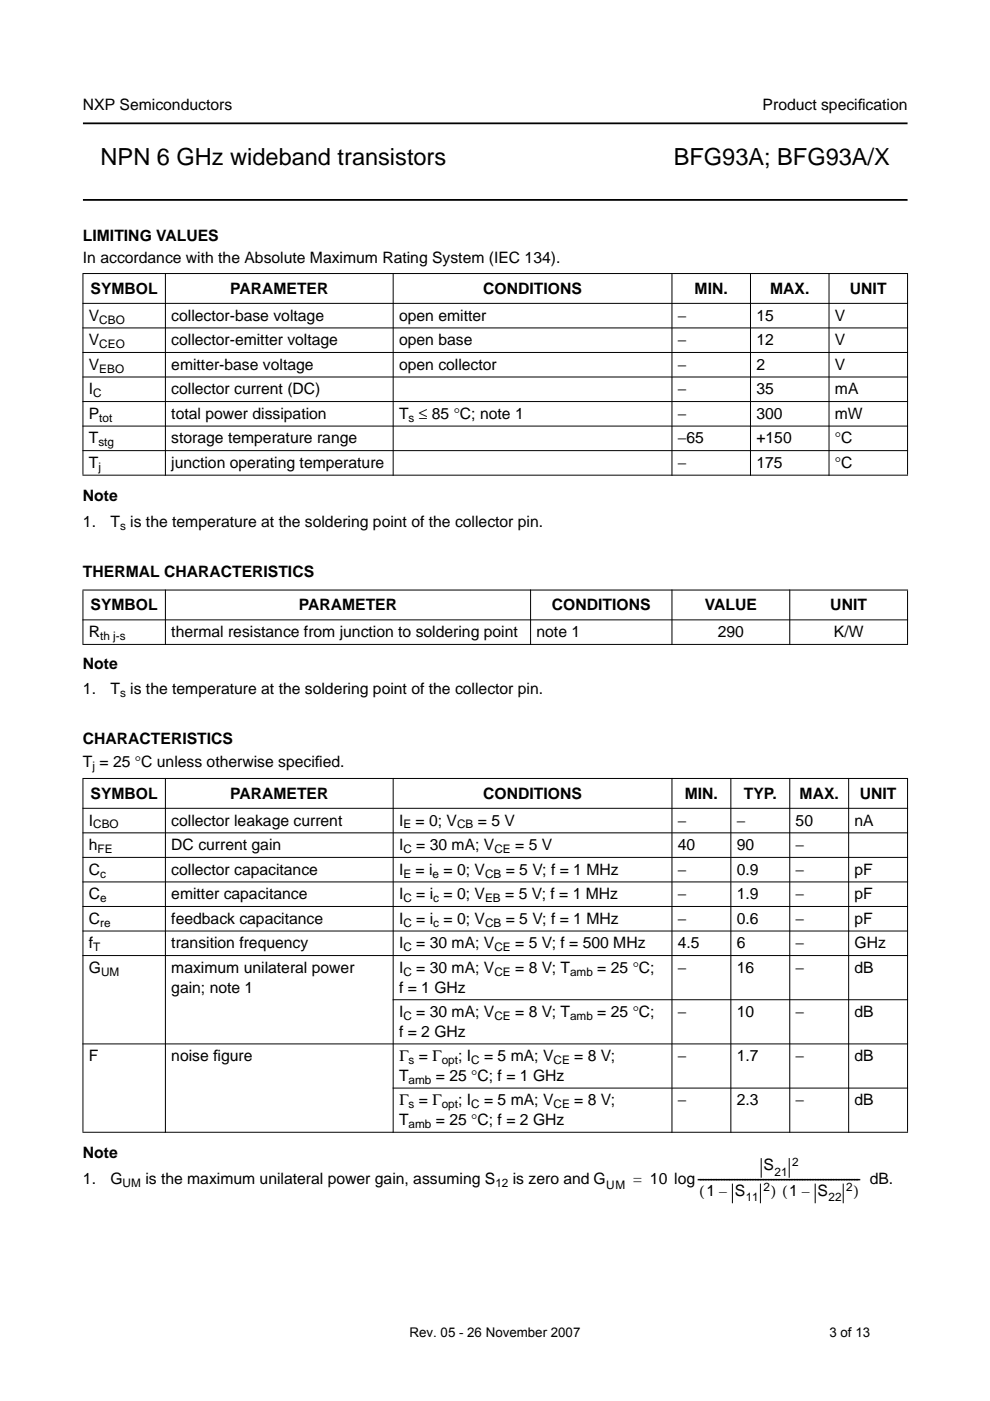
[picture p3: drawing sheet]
<svg xmlns="http://www.w3.org/2000/svg" width="210mm" height="297mm" viewBox="0 0 210 297" stroke-linecap="round" stroke-linejoin="round" font-family="sans-serif">
<defs><g id="words">
<g font-size="5">
<text x="21.3" y="34.9">NPN 6 GHz wideband transistors</text>
<text x="142.9" y="34.9">BFG93A; BFG93A/X</text>
</g>
<g font-size="3.3">
<text x="17.6" y="23.4">NXP Semiconductors</text>
<text x="161.7" y="23.4">Product specif</text>
<text x="181.9" y="23.4">ication</text>
<text x="17.6" y="51.1">LIMITING VALUES</text>
<text x="17.6" y="55.8">In accordance with the Absolute Maximum Rating System (IEC 134).</text>
<text x="19.2" y="62.3">SYMBOL</text>
<text x="48.8" y="62.3">PARAMETER</text>
<text x="102.5" y="62.3">CONDITIONS</text>
<text x="147.3" y="62.3">MIN.</text>
<text x="163.3" y="62.3">MAX.</text>
<text x="180.2" y="62.3">UNIT</text>
<text x="18.8" y="68">V</text>
<text x="36.3" y="68">collector-base voltage</text>
<text x="84.6" y="68">open emitter</text>
<text x="143.7" y="68">−</text>
<text x="160.4" y="68">15</text>
<text x="177" y="68">V</text>
<text x="18.8" y="73.2">V</text>
<text x="36.3" y="73.2">collector-emitter voltage</text>
<text x="84.6" y="73.2">open base</text>
<text x="143.7" y="73.2">−</text>
<text x="160.4" y="73.2">12</text>
<text x="177" y="73.2">V</text>
<text x="18.8" y="78.4">V</text>
<text x="18.8" y="83.6">I</text>
<text x="36.3" y="78.4">emitter-base voltage</text>
<text x="36.3" y="83.6">collector current (DC)</text>
<text x="84.6" y="78.4">open collector</text>
<text x="143.7" y="78.4">−</text>
<text x="143.7" y="83.6">−</text>
<text x="160.4" y="78.4">2</text>
<text x="160.4" y="83.6">35</text>
<text x="177" y="78.4">V</text>
<text x="177" y="83.6">mA</text>
<text x="18.8" y="88.8">P</text>
<text x="36.3" y="88.8">total power dissipation</text>
<text x="84.6" y="88.8">T ≤ 85 °C; note 1</text>
<text x="143.7" y="88.8">−</text>
<text x="160.4" y="88.8">300</text>
<text x="177" y="88.8">mW</text>
<text x="18.8" y="94">T</text>
<text x="36.3" y="94">storage temperature range</text>
<text x="143.7" y="94">−65</text>
<text x="160.4" y="94">+150</text>
<text x="177" y="94">°C</text>
<text x="18.8" y="99.2">T</text>
<text x="36.3" y="99.2">junction operating temperature</text>
<text x="143.7" y="99.2">−</text>
<text x="160.4" y="99.2">175</text>
<text x="177" y="99.2">°C</text>
<text x="17.6" y="106.3">Note</text>
<text x="17.6" y="111.7">1.</text>
<text x="23.4" y="111.7">T is the temperature at the soldering point of the collector pin.</text>
<text x="17.6" y="122.3">THERMAL CHARACTERISTICS</text>
<text x="19.2" y="129.4">SYMBOL</text>
<text x="63.4" y="129.4">PARAMETER</text>
<text x="117" y="129.4">CONDITIONS</text>
<text x="149.4" y="129.4">VALUE</text>
<text x="176" y="129.4">UNIT</text>
<text x="18.8" y="135.1">R</text>
<text x="36.3" y="135.1">thermal resistance from junction to soldering point</text>
<text x="113.8" y="135.1">note 1</text>
<text x="152.2" y="135.1">290</text>
<text x="176.8" y="135.1">K/W</text>
<text x="17.6" y="141.8">Note</text>
<text x="17.6" y="147.2">1.</text>
<text x="23.4" y="147.2">T is the temperature at the soldering point of the collector pin.</text>
<text x="17.6" y="157.8">CHARACTERISTICS</text>
<text x="17.6" y="162.6">T = 25 °C unless otherwise specif</text>
<text x="66.8" y="162.6">ied.</text>
<text x="19.2" y="169.4">SYMBOL</text>
<text x="48.8" y="169.4">PARAMETER</text>
<text x="102.5" y="169.4">CONDITIONS</text>
<text x="145.2" y="169.4">MIN.</text>
<text x="157.7" y="169.4">TYP.</text>
<text x="169.5" y="169.4">MAX.</text>
<text x="182.3" y="169.4">UNIT</text>
<text x="18.8" y="175.1">I</text>
<text x="36.3" y="175.1">collector leakage current</text>
<text x="84.6" y="175.1">I</text>
<text x="88.1" y="175.1">= 0; V</text>
<text x="101.3" y="175.1">= 5 V</text>
<text x="143.7" y="175.1">−</text>
<text x="156.2" y="175.1">−</text>
<text x="168.7" y="175.1">50</text>
<text x="181.2" y="175.1">nA</text>
<text x="18.8" y="180.3">h</text>
<text x="18.8" y="185.5">C</text>
<text x="36.3" y="180.3">DC current gain</text>
<text x="36.3" y="185.5">collector capacitance</text>
<text x="84.6" y="180.3">I</text>
<text x="84.6" y="185.5">I</text>
<text x="88.1" y="185.5">= i = 0; V</text>
<text x="88.3" y="180.3">= 30 mA; V</text>
<text x="107.2" y="185.5">= 5 V; f = 1 MHz</text>
<text x="109.2" y="180.3">= 5 V</text>
<text x="143.7" y="185.5">−</text>
<text x="143.7" y="180.3">40</text>
<text x="156.2" y="185.5">0.9</text>
<text x="156.2" y="180.3">90</text>
<text x="168.7" y="185.5">−</text>
<text x="168.7" y="180.3">−</text>
<text x="181.2" y="185.5">pF</text>
<text x="18.8" y="190.7">C</text>
<text x="36.3" y="190.7">emitter capacitance</text>
<text x="84.6" y="190.7">I</text>
<text x="88.3" y="190.7">= i = 0; V</text>
<text x="107.1" y="190.7">= 5 V; f = 1 MHz</text>
<text x="143.7" y="190.7">−</text>
<text x="156.2" y="190.7">1.9</text>
<text x="168.7" y="190.7">−</text>
<text x="181.2" y="190.7">pF</text>
<text x="18.8" y="195.9">C</text>
<text x="36.3" y="195.9">feedback capacitance</text>
<text x="84.6" y="195.9">I</text>
<text x="88.3" y="195.9">= i = 0; V</text>
<text x="107.2" y="195.9">= 5 V; f = 1 MHz</text>
<text x="143.7" y="195.9">−</text>
<text x="156.2" y="195.9">0.6</text>
<text x="168.7" y="195.9">−</text>
<text x="181.2" y="195.9">pF</text>
<text x="18.8" y="201.1">f</text>
<text x="36.3" y="201.1">transition frequency</text>
<text x="84.6" y="201.1">I</text>
<text x="88.3" y="201.1">= 30 mA; V</text>
<text x="109.2" y="201.1">= 5 V; f = 500 MHz</text>
<text x="143.7" y="201.1">4.5</text>
<text x="156.2" y="201.1">6</text>
<text x="168.7" y="201.1">−</text>
<text x="181.2" y="201.1">GHz</text>
<text x="18.8" y="206.3">G</text>
<text x="36.3" y="206.3">maximum unilateral power</text>
<text x="84.6" y="206.3">I</text>
<text x="88.3" y="206.3">= 30 mA; V</text>
<text x="109.2" y="206.3">= 8 V; T</text>
<text x="126.6" y="206.3">= 25 °C;</text>
<text x="143.7" y="206.3">−</text>
<text x="156.2" y="206.3">16</text>
<text x="168.7" y="206.3">−</text>
<text x="181.2" y="206.3">dB</text>
<text x="36.3" y="210.4">gain; note 1</text>
<text x="84.6" y="210.4">f = 1 GHz</text>
<text x="84.6" y="215.6">I</text>
<text x="88.3" y="215.6">= 30 mA; V</text>
<text x="109.2" y="215.6">= 8 V; T</text>
<text x="126.6" y="215.6">= 25 °C;</text>
<text x="143.7" y="215.6">−</text>
<text x="156.2" y="215.6">10</text>
<text x="168.7" y="215.6">−</text>
<text x="181.2" y="215.6">dB</text>
<text x="84.6" y="219.8">f = 2 GHz</text>
<text x="18.8" y="225">F</text>
<text x="36.3" y="225">noise f</text>
<text x="45.2" y="225">igure</text>
<text x="84.6" y="225">Γ = Γ</text>
<text x="97.1" y="225">; I</text>
<text x="102.6" y="225">= 5 mA; V</text>
<text x="121.8" y="225">= 8 V;</text>
<text x="143.7" y="225">−</text>
<text x="156.2" y="225">1.7</text>
<text x="168.7" y="225">−</text>
<text x="181.2" y="225">dB</text>
<text x="84.6" y="229.2">T</text>
<text x="92.4" y="229.2">= 25 °C; f = 1 GHz</text>
<text x="84.6" y="234.4">Γ = Γ</text>
<text x="84.6" y="238.5">T</text>
<text x="92.4" y="238.5">= 25 °C; f = 2 GHz</text>
<text x="97.1" y="234.4">; I</text>
<text x="102.6" y="234.4">= 5 mA; V</text>
<text x="121.8" y="234.4">= 8 V;</text>
<text x="143.7" y="234.4">−</text>
<text x="156.2" y="234.4">2.3</text>
<text x="168.7" y="234.4">−</text>
<text x="181.2" y="234.4">dB</text>
<text x="17.6" y="245.6">Note</text>
<text x="17.6" y="251">1.</text>
<text x="23.4" y="251">G</text>
<text x="30.8" y="251">is the maximum unilateral power gain, assuming S</text>
<text x="108.7" y="251">is zero and G</text>
<text x="134.3" y="251">= 10 log-------------------------------------------------------------- dB.</text>
<text x="161.9" y="248.1">S</text>
<text x="148.3" y="253.6">(1 –</text>
<text x="155.8" y="253.6">S</text>
<text x="163.4" y="253.6">) (1 –</text>
<text x="173.3" y="253.6">S</text>
<text x="181" y="253.6">)</text>
</g>
<g font-size="2.8">
<text x="86.8" y="283.4">Rev. 05 - 26 November 2007</text>
<text x="175.9" y="283.4">3 of 13</text>
</g>
<g font-size="2.5">
<text x="21.1" y="68.6">CBO</text>
<text x="21.1" y="73.8">CEO</text>
<text x="21.1" y="79">EBO</text>
<text x="19.8" y="84.2">C</text>
<text x="21.1" y="89.4">tot</text>
<text x="86.6" y="89.4">s</text>
<text x="20.9" y="94.6">stg</text>
<text x="20.9" y="99.8">j</text>
<text x="25.4" y="112.3">s</text>
<text x="21.2" y="135.7">th j-s</text>
<text x="25.4" y="147.8">s</text>
<text x="19.6" y="163.2">j</text>
<text x="19.8" y="175.7">CBO</text>
<text x="85.5" y="175.7">E</text>
<text x="96.9" y="175.7">CB</text>
<text x="20.7" y="180.9">FE</text>
<text x="85.5" y="180.9">C</text>
<text x="104.8" y="180.9">CE</text>
<text x="21.2" y="186.1">c</text>
<text x="21.2" y="191.3">e</text>
<text x="85.5" y="186.1">E</text>
<text x="85.5" y="191.3">C</text>
<text x="91.7" y="186.1">e</text>
<text x="91.9" y="191.3">c</text>
<text x="102.8" y="191.3">EB</text>
<text x="102.8" y="186.1">CB</text>
<text x="21.2" y="196.5">re</text>
<text x="85.5" y="196.5">C</text>
<text x="91.9" y="196.5">c</text>
<text x="102.8" y="196.5">CB</text>
<text x="19.8" y="201.7">T</text>
<text x="85.5" y="201.7">C</text>
<text x="104.8" y="201.7">CE</text>
<text x="21.4" y="206.9">UM</text>
<text x="85.5" y="206.9">C</text>
<text x="104.8" y="206.9">CE</text>
<text x="120.9" y="206.9">amb</text>
<text x="85.5" y="216.2">C</text>
<text x="104.8" y="216.2">CE</text>
<text x="120.9" y="216.2">amb</text>
<text x="86.6" y="225.6">s</text>
<text x="93.7" y="225.6">opt</text>
<text x="99.9" y="225.6">C</text>
<text x="117.4" y="225.6">CE</text>
<text x="86.6" y="229.8">amb</text>
<text x="86.6" y="235">s</text>
<text x="86.6" y="239.1">amb</text>
<text x="93.7" y="235">opt</text>
<text x="99.9" y="235">C</text>
<text x="117.4" y="235">CE</text>
<text x="26" y="251.6">UM</text>
<text x="105" y="251.6">12</text>
<text x="164.2" y="249.3">21</text>
<text x="168" y="247.1">2</text>
<text x="128.5" y="252.2">UM</text>
<text x="158.1" y="254.7">11</text>
<text x="161.9" y="252.6">2</text>
<text x="175.7" y="254.7">22</text>
<text x="179.4" y="252.6">2</text>
</g>
</g></defs>
<path d="M17.6 26.2h174.8M17.6 42.4h174.8" fill="none" stroke="#000" stroke-width=".38"/>
<g fill="#000" stroke="#000" stroke-width=".21">
<path d="M17.5 58h175zM17.5 64.3h175zM17.5 69.5h175zM17.5 74.7h175zM17.5 79.9h175zM17.5 85.1h175zM17.5 90.3h175zM17.5 95.5h175zM17.6 58.1v42.5zM35.1 57.9v43zM83.4 57.9v43zM142.5 57.9v43z"/>
<path d="M159.1 57.9v43zM175.8 57.9v43zM192.4 58.1v42.5zM17.5 100.7h175zM17.6 125.2v11.3zM35.1 125v11.7zM112.5 125v11.7zM142.5 125v11.7zM167.4 125v11.7zM192.4 125.2v11.3zM17.5 125.1h175zM17.5 131.4h175z"/>
<path d="M17.5 136.6h175zM17.5 165h175zM17.5 171.4h175zM17.5 176.6h175zM17.5 181.8h175zM17.5 187h175zM17.5 192.2h175zM17.5 197.4h175zM17.5 202.6h175zM83.3 212h109.2zM17.6 165.2v74.8zM192.4 165.2v74.8z"/>
<path d="M17.5 221.3h175zM83.3 230.7h109.2zM35.1 164.9v75.3zM83.4 164.9v75.3zM142.5 164.9v75.3zM155 164.9v75.3zM167.4 164.9v75.3zM179.9 164.9v75.3zM17.5 240.1h175z"/>
</g>
<path d="M155.3 251.1v3.9M161.2 251.1v3.9M161.4 245.6v4M167.3 245.6v4M172.8 251.1v3.9M178.8 251.1v3.9" fill="none" stroke="#000" stroke-width=".21"/>
<use href="#words"/>
</svg>
